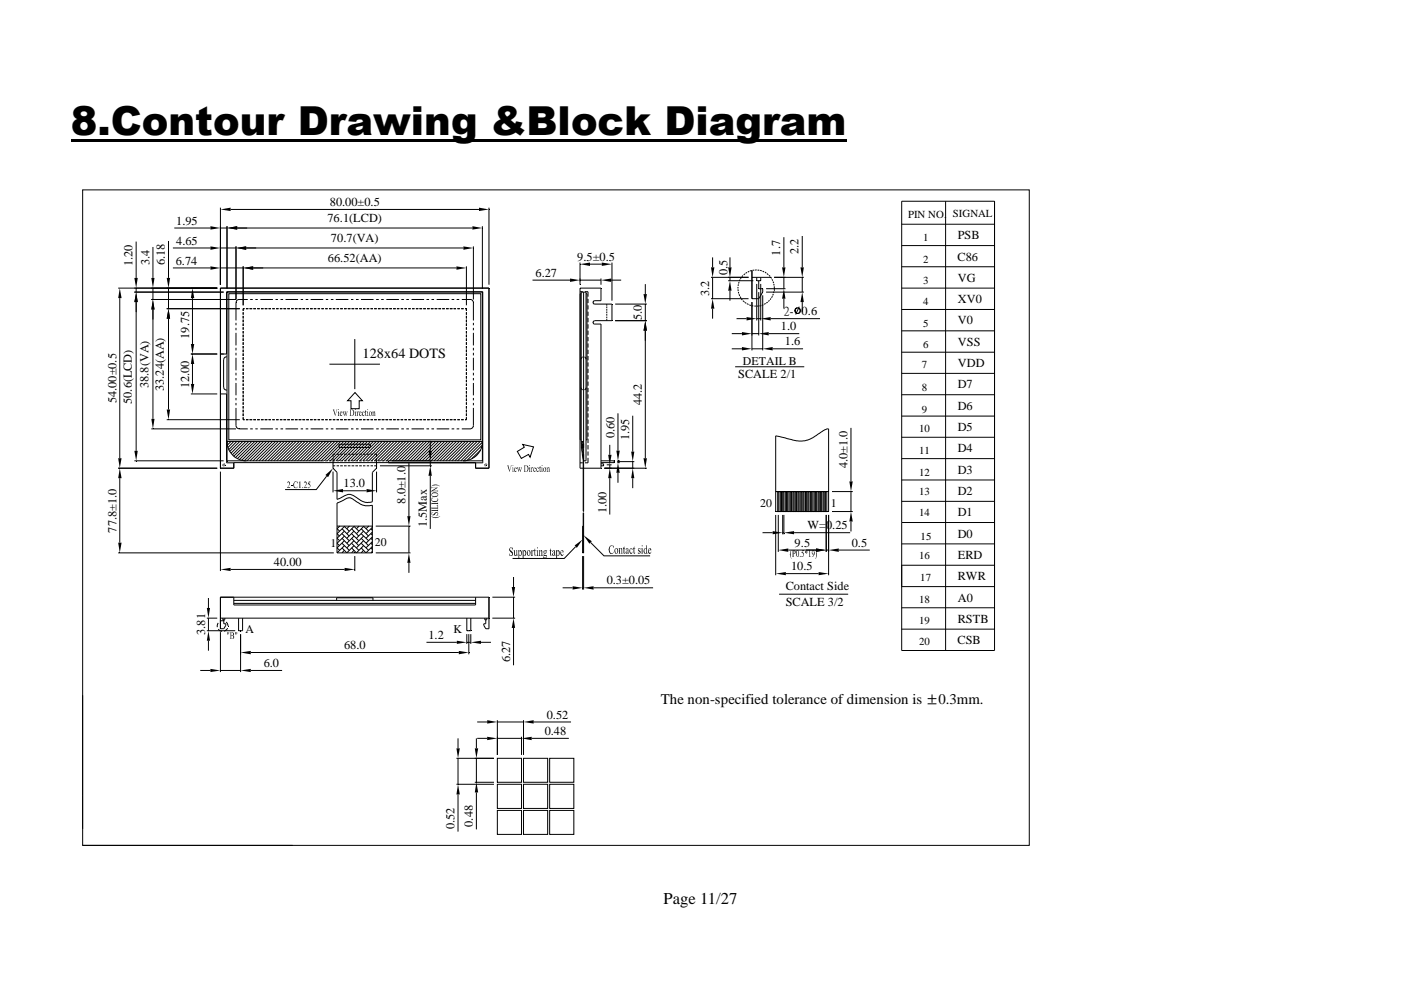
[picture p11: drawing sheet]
<svg xmlns="http://www.w3.org/2000/svg" width="297mm" height="210mm" viewBox="0 0 297 210" stroke-linecap="round" stroke-linejoin="round" font-family="sans-serif">
<defs><g id="words">
<text font-size="8.5" x="15" y="28.6">8.Contour Drawing &amp;Block Diagram</text>
<text font-size="3.5" x="140.7" y="191.6">Page 11/27</text>
<g font-size="3.1">
<text x="140.1" y="149.4">The non-specified tolerance of dimension is</text>
<text x="199" y="149.4">0.3mm.</text>
</g>
<text font-size="3" x="76.9" y="75.8">128x64 DOTS</text>
<g font-size="2.6">
<text x="37.3" y="47.6">1.95</text>
<text x="69.4" y="47.1">76.1(LCD)</text>
<text x="69.9" y="43.7">80.00±0.5</text>
<text x="37.3" y="51.9">4.65</text>
<text x="70.1" y="51.3">70.7(VA)</text>
<text x="169.3" y="53.9" transform="rotate(-90 169.3 53.9)">2.2</text>
<text x="203.1" y="50.7">PSB</text>
<text x="28.1" y="56.5" transform="rotate(-90 28.1 56.5)">1.20</text>
<text x="31.7" y="56.3" transform="rotate(-90 31.7 56.3)">3.4</text>
<text x="35" y="56.3" transform="rotate(-90 35 56.3)">6.18</text>
<text x="37.3" y="56.1">6.74</text>
<text x="69.5" y="55.6">66.52(AA)</text>
<text x="113.5" y="58.7">6.27</text>
<text x="122.4" y="55.3">9.5±0.5</text>
<text x="154.3" y="58.4" transform="rotate(-90 154.3 58.4)">0.5</text>
<text x="165.4" y="54.2" transform="rotate(-90 165.4 54.2)">1.7</text>
<text x="203" y="55.2">C86</text>
<text x="203.1" y="59.7">VG</text>
<text x="150.4" y="62.7" transform="rotate(-90 150.4 62.7)">3.2</text>
<text x="203.1" y="64.3">XV0</text>
<text x="40.1" y="71.8" transform="rotate(-90 40.1 71.8)">19.75</text>
<text x="136.1" y="67.9" transform="rotate(-90 136.1 67.9)">5.0</text>
<text x="165.6" y="70">1.0</text>
<text x="166.2" y="66.7">2- 0.6</text>
<text x="203.1" y="68.8">V0</text>
<text x="166.4" y="73.2">1.6</text>
<text x="203.1" y="73.3">VSS</text>
<text x="203.1" y="77.8">VDD</text>
<text x="31.5" y="82.3" transform="rotate(-90 31.5 82.3)">38.8(VA)</text>
<text x="34.8" y="82.9" transform="rotate(-90 34.8 82.9)">33.24(AA)</text>
<text x="40.1" y="82.3" transform="rotate(-90 40.1 82.3)">12.00</text>
<text x="156.5" y="80.2">SCALE 2/1</text>
<text x="203.1" y="82.3">D7</text>
<text x="24.7" y="85.5" transform="rotate(-90 24.7 85.5)">54.00±0.5</text>
<text x="27.9" y="85.6" transform="rotate(-90 27.9 85.6)">50.6(LCD)</text>
<text x="136.1" y="85.9" transform="rotate(-90 136.1 85.9)">44.2</text>
<text x="203.1" y="86.9">D6</text>
<text x="130.3" y="92.8" transform="rotate(-90 130.3 92.8)">0.60</text>
<text x="133.4" y="93.3" transform="rotate(-90 133.4 93.3)">1.95</text>
<text x="203.1" y="91.4">D5</text>
<text x="203.1" y="95.9">D4</text>
<text x="179.7" y="99.3" transform="rotate(-90 179.7 99.3)">4.0±1.0</text>
<text x="203.1" y="100.4">D3</text>
<text x="72.8" y="103.3">13.0</text>
<text x="86" y="106.8" transform="rotate(-90 86 106.8)">8.0±1.0</text>
<text x="203.1" y="104.9">D2</text>
<text x="24.7" y="112.9" transform="rotate(-90 24.7 112.9)">77.8±1.0</text>
<text x="90.5" y="111.8" transform="rotate(-90 90.5 111.8)">1.5Max</text>
<text x="128.6" y="108.7" transform="rotate(-90 128.6 108.7)">1.00</text>
<text x="171.2" y="112.2">W=0.25</text>
<text x="203.1" y="109.5">D1</text>
<text x="168.5" y="115.9">9.5</text>
<text x="180.6" y="115.9">0.5</text>
<text x="203.1" y="114">D0</text>
<text x="203.1" y="118.5">ERD</text>
<text x="58.1" y="120">40.00</text>
<text x="128.6" y="123.9">0.3±0.05</text>
<text x="166.6" y="125.2">Contact Side</text>
<text x="167.7" y="120.9">10.5</text>
<text x="203.1" y="123">RWR</text>
<text x="166.6" y="128.5">SCALE 3/2</text>
<text x="203.1" y="127.6">A0</text>
<text x="43.5" y="134.6" transform="rotate(-90 43.5 134.6)">3.81</text>
<text x="72.9" y="137.7">68.0</text>
<text x="90.8" y="135.5">1.2</text>
<text x="203" y="136.6">CSB</text>
<text x="203.1" y="132.1">RSTB</text>
<text x="55.9" y="141.4">6.0</text>
<text x="108.2" y="140.5" transform="rotate(-90 108.2 140.5)">6.27</text>
<text x="115.5" y="155.9">0.48</text>
<text x="115.9" y="152.4">0.52</text>
<text x="96.4" y="175.8" transform="rotate(-90 96.4 175.8)">0.52</text>
<text x="100.3" y="175.3" transform="rotate(-90 100.3 175.3)">0.48</text>
</g>
<g font-size="2.5">
<text x="157.5" y="77.3">DETAIL B</text>
<text x="161.2" y="107.6">20</text>
<text x="176.1" y="107.5">1</text>
<text x="70.1" y="116.1">1</text>
<text x="79.5" y="115.9">20</text>
<text x="52.1" y="134.2">A</text>
<text x="96.1" y="134.2">K</text>
</g>
<g font-size="2.3">
<text x="192.5" y="46.2">PIN NO.</text>
<text x="202" y="46.1">SIGNAL</text>
<text x="195.7" y="51.2">1</text>
<text x="195.7" y="55.7">2</text>
<text x="195.7" y="64.7">4</text>
<text x="195.7" y="60.2">3</text>
<text x="195.7" y="69.3">5</text>
<text x="195.7" y="73.8">6</text>
<text x="195.4" y="78">7</text>
<text x="195.4" y="83">8</text>
<text x="195.4" y="87.6">9</text>
<text x="194.9" y="91.7">10</text>
<text x="194.9" y="96.3">11</text>
<text x="194.9" y="100.9">12</text>
<text x="194.9" y="104.9">13</text>
<text x="194.9" y="109.5">14</text>
<text x="194.9" y="118.5">16</text>
<text x="195.2" y="114.4">15</text>
<text x="195.1" y="123.1">17</text>
<text x="194.9" y="127.8">18</text>
<text x="194.9" y="136.8">20</text>
<text x="194.9" y="132.3">19</text>
</g>
</g></defs>
<path d="M15 29.6h164.5v.5h-164.5z" fill="#000"/>
<g fill="none" stroke="#000" stroke-width=".21">
<path d="M17.5 40.3h200.7v138.9h-200.7zM28.9 51.2v7.7M32.4 52.4v6.5M35.7 51.1v7.8M36.7 56.8h7.9M36.7 52.6h7.9M37 48.3h7.6M46.7 56.8h4.9M46.7 44v16.4M46.7 52.6h3.3M46.7 48.3h1.4M48.1 48v13.2"/>
<path d="M48.9 44.4h52.7M50 52.2v11.3h-17.9M50.3 48.3h49.9M51.6 56.5v8.2M52.2 52.6h46.1M53.7 56.8h43.1M98.9 56.5v8.2M100.4 52.2v11.3M102.3 48v13.2M103.7 44v16.4M112.9 59.4h8M123 55.7v4.7"/>
<path d="M123 59.4h4.4M125.1 56h2.5M127.4 59.1v1.3M129.6 59.4h2.1M129.7 55.7v8.1M150.7 58.8h8M151.1 54.6v2.1M151.1 58.8v4.5M154.4 59.5h5.3M154.8 54.6v2.1M154.8 58.8v.7M156.7 59.8l-.1 .3"/>
<path d="M156.9 59.3l-.1 .3M157.2 58.8l-.2 .3M157.5 58.4l-.2 .3M157.9 58l-.2 .3M158.4 57.7l-.3 .3M158.9 57.5l-.4 .2M159.4 57.4l-.4 .1M159.4 58.8h4l.2 .3M159.4 57.4v5.9h1.5l.8-1.4v-.7h-.8v-1.7M159.9 57.3h-.3M160.4 57.2l-.3 .1M160.4 58.8v.7h.9v-.7"/>
<path d="M160.6 57.3h.4M161.2 57.3l.3 .1M161.7 57.5l.3 .2M162.2 57.7l.3 .2M162.6 58l.3 .3M163 58.4l.3 .2M163.7 59.2l.1 .3M163.9 59.7l.1 .3M164.1 58.8h6.3M166.2 50.3v6.4M166.2 58.8v2.4M170.1 50v6.7"/>
<path d="M170.1 58.8v3.1M191.2 42.7h19.7v95.2h-19.7zM191.2 52.1h19.7M191.2 56.6h19.7M191.2 47.5h19.7M200.5 42.7v95.2M25.1 61.1h21M25.4 63.2v34M28.5 61.9h18.9M28.9 61.1v.8M28.9 64.1v31.5M32.4 61.1v2.4"/>
<path d="M32.4 65.6v23.2M35.3 65.4h15.5M35.7 61.1v4.3M35.7 67.6v19.2M40.5 75.1h5.6M40.8 63.2v9.7M40.8 77.2v4.2M46.7 75.1h1.3v-13.3h54.4v36.3h-54.4v-14.6h-1.3M48.1 75.6l-.4 .1-.3 .6v5.8l.2 .4 .5 .2M48.5 62.3h53.4v31h-53.4zM50 68.5v.5M50 69.5v.5"/>
<path d="M50 70.6v2.6M50 73.7v.6M50 74.8v.6M50 75.9v2.6M50 79v.6M51.6 66.2v.5M51.6 67v.5M51.6 67.8v.5M51.6 68.6v.5M51.6 69.4v.5M51.6 70.2v.5M51.6 71v.5"/>
<path d="M51.6 71.8v.5M51.6 72.6v.5M51.6 73.4v.5M51.6 74.1v.6M51.6 74.9v.6M51.6 75.7v.6M51.6 76.5v.5M51.6 77.3v.6M51.6 78.1v.6M51.6 78.9v.6M51.6 79.7v.6M51.9 65.4h-.3v.5"/>
<path d="M52.2 65.4h.5M52.5 63.5h-1.7a.65 .65 0 0 0-.8 .7v3.7M52.9 65.4h.6M53 63.5h.6M53.7 65.4h.6M54.1 63.5h.5M54.5 65.4h.6M55.2 63.5h2.7M55.3 65.4h.6M56.1 65.4h.6M56.9 65.4h.5M57.7 65.4h.5"/>
<path d="M58.4 63.5h.5M58.5 65.4h.6M59.3 65.4h.6M59.5 63.5h.5M60.1 65.4h.6M60.5 63.5h2.7M60.9 65.4h.6M61.7 65.4h.6M62.5 65.4h.6M63.3 65.4h.6M63.8 63.5h.5M64.1 65.4h.6"/>
<path d="M64.8 63.5h.6M64.9 65.4h.6M65.7 65.4h.6M65.9 63.5h2.6M66.5 65.4h.6M67.3 65.4h.6M68.2 65.4h.5M69 65.4h.5M69.1 63.5h.5M69.8 65.4h.5M69.8 77.2h10.8M70.1 63.5h.6"/>
<path d="M70.6 65.4h.5M71.2 63.5h2.7M71.4 65.4h.5M72.1 65.4h.6M72.9 65.4h.6M73.7 65.4h.6M74.4 63.5h.5M74.5 65.4h.6M75.2 71.9v10.6M75.3 65.4h.6M75.5 63.5h.5M76.2 65.4h.5"/>
<path d="M76.5 63.5h2.7M77 65.4h.5M77.8 65.4h.5M78.6 65.4h.5M79.3 65.4h.6M79.8 63.5h.5M80.1 65.4h.6M80.8 63.5h.6M80.9 65.4h.6M81.7 65.4h.6M81.9 63.5h2.7M82.5 65.4h.6"/>
<path d="M83.4 65.4h.5M84.2 65.4h.5M85 65.4h.5M85.1 63.5h.5M85.8 65.4h.5M86.1 63.5h.6M86.6 65.4h.5M87.2 63.5h2.7M87.4 65.4h.5M88.2 65.4h.5M88.9 65.4h.6M89.7 65.4h.6"/>
<path d="M90.4 63.5h.6M90.5 65.4h.6M91.4 65.4h.5M91.5 63.5h.5M92.2 65.4h.5M92.6 63.5h2.6M93 65.4h.5M93.8 65.4h.5M94.6 65.4h.5M95.4 65.4h.5M95.8 63.5h.5M96.2 65.4h.5"/>
<path d="M96.8 63.5h.6M97 65.4h.5M97.8 65.4h.5M97.9 63.5h1.7a.65 .65 0 0 1 .8 .7v3.7M98.6 65.4h.3v.5M98.9 66.2v.5M98.9 67v.5M98.9 67.8v.5M98.9 68.6v.5M98.9 69.4v.5M98.9 70.2v.5M98.9 71v.5"/>
<path d="M98.9 71.8v.5M98.9 72.6v.5M98.9 73.4v.5M98.9 74.1v.6M98.9 74.9v.6M98.9 75.7v.6M98.9 76.5v.5M98.9 77.3v.6M98.9 78.1v.6M98.9 78.9v.6M98.9 79.7v.6M100.4 68.5v.5"/>
<path d="M100.4 69.5v.5M100.4 70.6v2.6M100.4 73.7v.6M100.4 74.8v.6M100.4 75.9v2.6M100.4 79v.6M123 61.1h4.4v2.7h-1.3a.36 .36 0 0 0-.4 .3 .36 .36 0 0 0 .4 .4h3.6v3.5h-3.6l-.4 .4 .3 .3h1.4v30.6h-4.4zM123 61.8h.6M123.2 61.9h1v35.8h-.5l-.2-1.1-.3-3zM123.2 62.3h-.2v31h.2M123.5 75.7l-.3 .5M123.7 61.9v46.6v-12.2"/>
<path d="M123.9 75.7l.3 .5M124 61.8h.7v1.1M124.2 62.3h.3v31h-.3M124.7 63.4v.9M124.7 64.7v.9M124.7 66.1v.9M124.7 67.4v.9M124.7 68.7v1M124.7 70.1v.9M124.7 71.5v.8M124.7 72.8v.9M124.7 74.2v.9"/>
<path d="M124.7 75.5v.9M124.7 76.8v.9M124.7 78.2v.9M124.7 79.5v.9M128.6 64.5v.3M128.6 65v.4M128.6 65.5v.4M128.6 66v.4M128.6 66.6v.3M128.6 67.1v.4M128.6 67.6v.4M130.4 68h6.8"/>
<path d="M130.4 64.5h6.8M136.8 60.2v2.2M136.8 64.5v3.5M136.8 70.1v27.1M150.7 63.3h8M151.1 65.4v2.2M154.8 61.6v2.2M155.1 74h2.2M155.1 70.7h2.2M155.9 77.8h14.6M156.2 67.6h2.1M156.5 61.3v.4"/>
<path d="M156.5 60.8v.4M156.5 60.3v.3M156.5 61.9l.1 .3M156.7 62.4l.1 .3M156.9 62.9l.2 .3M157.2 63.3l.2 .3M157.5 63.8l.3 .2M157.9 64.1l.3 .2M158.4 64.4l.3 .2M158.9 64.6l.3 .2M159.4 64.8l.3 .1M159.4 64.1v10.2"/>
<path d="M159.4 74h2.3M159.4 70.7h1.5M159.9 64.9h.4M160.4 60.2v7.7M160.4 67.6h.9M160.4 64.9h.4M160.9 61.9v9.2M161.3 60.2v7.7M161.3 64.8l-.3 .1M161.7 62.6v11.7M161.8 64.6l-.3 .1M162.3 64.3l-.3 .2"/>
<path d="M162.4 61.9h8M162.4 61.2h4.1M162.8 64.1l-.3 .2M163 70.7h6.5M163.1 63.7l-.2 .2M163.4 67.6h10.5M163.5 63.3l-.2 .2M163.8 62.8l-.2 .3M163.8 74h6.5M164 62.3l-.2 .4M164.1 60.2v.3M164.1 61.8l-.1 .3"/>
<path d="M164.2 61.3l-.1 .3M164.2 60.7v.4M166.2 63.3v2.1M169 65.3a.6 .6 0 0 0-.4 .9 .6 .6 0 0 0 1 0 .6 .6 0 0 0-.4-.9 .61 .61 0 0 0-.6 .5 .61 .61 0 0 0 .4 .7M169.2 65.3l.2 .1a.62 .62 0 0 1-.2 1.1M169.5 65l-.8 1.7M170.1 64.1v2.1M191.2 61.1h19.7M191.2 70.1h19.7M191.2 74.7h19.7M191.2 65.6h19.7M191.2 79.2h19.7"/>
<path d="M25.1 99.3h21M28.5 97.7h18.9M32.1 90.9h17.9M35.3 89h15.5M40.5 83.5h5.6M46.7 100v21.1M47.3 98.4v.3M47.3 98.7l.1 .1M47.5 98.3l-.1 .1M47.5 98.8h.1M47.5 98.4h.1M47.7 98.6l-.1 .1"/>
<path d="M47.7 98.5v.1M48.3 93.6l-.2 .2M49 93.6l-.8 .8M49.6 93.6l-1.3 1.3M49.6 98.1v1.2h-2.9v-38.2h57v38.2h-2.9v-1.2M50 86.5v3.8l.2 .4 .5 .2h1.8M50 80.1v.5M50 81.2v2.6M50 84.4v.5M50 85.4v.5M50.2 93.6l-1.7 1.7M50.8 93.6l-2.1 2.1"/>
<path d="M51.5 93.6l-2.5 2.5M51.6 80.5v.5M51.6 81.3v.5M51.6 82.1v.5M51.6 82.9v.5M51.6 83.7v.5M51.6 84.5v.5M51.6 85.3v.5M51.6 86.1v.5M51.6 86.9v.5M51.6 87.7v.5M51.6 88.5v.5h.3"/>
<path d="M52.1 93.6l-2.8 2.8M52.2 89h.5M52.2 97.7a4.1 4.1 0 0 1-4.1-4.1h54.2a4 4 0 0 1-4.1 4.1M52.7 93.6l-3.1 3.1M52.9 89h.6M53 90.9h.6M53.4 93.6l-3.5 3.4M53.7 89h.6M54 93.6l-3.7 3.6M54.1 90.9h.5M54.5 89h.6M54.6 93.6l-3.8 3.9"/>
<path d="M55.2 90.9h2.7M55.2 93.6l-3.9 4M55.3 89h.6M55.9 93.6l-4.1 4.1M56.1 89h.6M56.5 93.6l-4.1 4.1M56.9 89h.5M57.1 93.6l-4.1 4.1M57.7 89h.5M57.8 93.6l-4.2 4.1M58.4 93.6l-4.1 4.1M58.4 90.9h.5"/>
<path d="M58.5 89h.6M59 93.6l-4.1 4.1M59.3 89h.6M59.5 90.9h.5M59.6 93.6l-4.1 4.1M60.1 89h.6M60.3 93.6l-4.1 4.1M60.5 90.9h2.7M60.9 93.6l-4.1 4.1M60.9 89h.6M61.5 93.6l-4.1 4.1M61.7 89h.6"/>
<path d="M62.2 93.6l-4.2 4.1M62.5 89h.6M62.8 93.6l-4.1 4.1M63.3 89h.6M63.5 93.6l-4.2 4.1M63.8 90.9h.5M64 93.6l-4.1 4.1M64.1 89h.6M64.7 93.6l-4.1 4.1M64.8 90.9h.6M64.9 89h.6M65.3 93.6l-4.1 4.1"/>
<path d="M65.7 89h.6M65.9 90.9h2.6M66 93.6l-4.2 4.1M66.5 89h.6M66.6 93.6l-4.2 4.1M67.2 93.6l-4.1 4.1M67.3 89h.6M67.8 93.6l-4.1 4.1M68.2 89h.5M68.4 93.6l-4.1 4.1M68.7 97.7h-20.6v-35.8h54.2v35.8h-20.6M69 97.7h.5"/>
<path d="M69 89h.5M69.1 93.6l-4.1 4.1M69.1 90.9h.5M69.7 93.6l-4.1 4.1M69.8 97.7h.5M69.8 89h.5M70.1 90.9h.6M70.4 93.6l-4.2 4.1M70.6 97.7h.5M70.6 89h.5M70.6 97.2v2.1l.9 .9v5.7l.5-.2a2.98 2.98 0 0 1 2.7-.7l1.4 .8a3 3 0 0 0 2.8 .6v-6.2l.9-.9v-2.1M70.6 98.8h.5"/>
<path d="M70.6 100v4.4M71 93.6l-4.2 4.1M71.1 96.3h-.5v.6M71.2 90.9h2.7M71.4 89h.5M71.4 96.3h.5M71.4 98.8h.5M71.6 93.6l-4.1 4.1M71.9 94.2h6.6v.7h-6.6zM72.1 97.7h.6M72.1 89h.6M72.1 96.3h.6"/>
<path d="M72.1 98.8h.6M72.2 93.6l-4.1 4.1M72.9 93.6l-4.2 4.1M72.9 97.7h.6M72.9 89h.6M72.9 96.3h.6M72.9 98.8h.6M73.5 93.6l-4.1 4.1M73.7 97.7h.6M73.7 89h.6M73.7 96.3h.6M73.7 98.8h.6"/>
<path d="M74.1 93.6l-4.1 4.1M74.4 90.9h.5M74.5 97.7h.6M74.5 89h.6M74.5 96.3h.6M74.5 98.8h.6M74.8 93.6l-4.2 4.1M75.3 83.2l1.5 1.8h-.6v1.7h-1.8v-1.7h-.7zM75.3 97.7h.6M75.3 89h.6M75.3 96.3h.6M75.3 98.8h.6"/>
<path d="M75.4 93.6l-4.2 4.1M75.5 90.9h.5M76 93.6l-4.1 4.1h-.5M76.2 97.7h.5M76.2 89h.5M76.2 96.3h.5M76.2 98.8h.5M76.5 90.9h2.7M76.7 93.6l-4.2 4.1M77 97.7h.5M77 89h.5M77 96.3h.5"/>
<path d="M77 98.8h.5M77.3 93.6l-4.2 4.1M77.8 97.7h.5M77.8 89h.5M77.8 96.3h.5M77.8 98.8h.5M77.9 93.6l-4.1 4.1M78.5 93.6l-4.1 4.1M78.5 94.9l-2.9 2.8M78.6 97.7h.5M78.6 89h.5M78.6 96.3h.5"/>
<path d="M78.6 98.8h.5M79.2 93.6l-4.1 4.1M79.3 97.7h.6M79.3 89h.6M79.3 96.3h.5v.6M79.3 98.8h.5M79.8 90.9h.5M79.8 93.6l-1.3 1.3M79.8 100v4.4M80.1 89h.6M80.4 93.6l-4.1 4.1M80.6 98.8h11"/>
<path d="M80.8 90.9h.6M80.9 97.7h.6M80.9 89h.6M81 93.6l-4.1 4.1M81.7 93.6l-4.1 4.1M81.7 89h.6M81.9 90.9h2.7M82.3 93.6l-4.1 4.1M82.5 89h.6M82.9 93.6l-4.1 4.1M83.4 89h.5M83.6 93.6l-4.2 4.1"/>
<path d="M84.2 89h.5M84.2 93.6l-4.2 4.1M84.8 93.6l-4.1 4.1h-.6M85 89h.5M85.1 90.9h.5M85.5 93.6l-4.2 4.1M85.8 89h.5M86.1 93.6l-4.1 4.1M86.1 90.9h.6M86.6 89h.5M86.7 93.6l-4.1 4.1M86.7 98.2v11.2"/>
<path d="M87.2 90.9h2.7M87.3 93.6l-4.1 4.1M87.4 89h.5M88 93.6l-4.2 4.1M88.2 89h.5M88.6 93.6l-4.1 4.1M88.9 89h.6M89.2 93.6l-4.1 4.1M89.7 89h.6M89.9 93.6l-4.2 4.1M90.4 90.9h.6M90.5 93.6l-4.1 4.1"/>
<path d="M90.5 89h.6M91.1 93.6l-4.1 4.1M91.2 93.5v2.1M91.2 97.7v1.1M91.4 89h.5M91.5 90.9h.5M91.7 93.6l-4.1 4.1M92.2 89h.5M92.4 93.6l-4.1 4.1M92.6 90.9h2.6M93 89h.5M93 93.6l-4.1 4.1"/>
<path d="M93.6 93.6l-4.1 4.1M93.8 89h.5M94.3 93.6l-4.2 4.1M94.6 89h.5M94.9 93.6l-4.1 4.1M95.4 89h.5M95.5 93.6l-4.1 4.1M95.8 90.9h.5M96.1 93.6l-4.1 4.1M96.2 89h.5M96.8 93.6l-4.1 4.1M96.8 90.9h.6"/>
<path d="M97 89h.5M97.4 93.6l-4.1 4.1M97.8 89h.5M98 93.6l-4.1 4.1M98.7 93.6l-4.2 4.1M98.9 80.5v.5M98.9 81.3v.5M98.9 82.1v.5M98.9 82.9v.5M98.9 83.7v.5M98.9 84.5v.5M98.9 85.3v.5"/>
<path d="M98.9 86.1v.5M98.9 86.9v.5M98.9 87.7v.5M98.9 88.5v.5h-.3M99.3 93.6l-4.1 4.1M99.9 93.6l-4.1 4.1M100.4 86.5v3.9l-.6 .5h-1.9M100.4 80.1v.5M100.4 81.2v2.6M100.4 84.4v.5M100.4 85.4v.5M100.5 93.6l-4.1 4.1"/>
<path d="M101.2 93.6l-4.2 4.1M101.8 93.6l-4.1 4.1M101.9 95.4l-1.9 1.9M102.2 94.4l-3.2 3.2M102.3 93.8l-4 3.9M102.8 98.4v.3M102.8 98.7l.1 .1M103 98.3l-.1 .1M103 98.8h.1M103 98.4h.1M103.2 98.5v.1M103.2 98.6l-.1 .1"/>
<path d="M110.8 94.2l2.3 .5-.7 2.2-.3-.5-1.6 .8-.8-1.5 1.5-.9zM123 98.1h.6M123.2 82.2l.3 .5M123.2 93.6h.5l-.5 .5M123.4 93.6l-.2 .2M123.5 94.2h.2v.7h-.2zM123.7 94.2l-.4 .5M123.7 94.5l-.4 .5M123.7 94.9l-.4 .3M123.7 96.4l-.2 .2M123.7 96.8l-.1 .1M123.7 97.1l-.1 .1"/>
<path d="M123.7 93.9l-.4 .5M123.7 95.2l-.3 .3M123.7 95.5l-.3 .3M123.7 95.8l-.3 .3M123.7 96.1l-.2 .3M123.7 97.4v.1M124.2 82.2l-.3 .5M124.7 97.1v1h-.7M124.7 80.9v.9M124.7 82.3v.8M124.7 83.6v.9M124.7 85v.9"/>
<path d="M124.7 86.3v.9M124.7 87.6v.9M124.7 89v.9M124.7 90.3v.9M124.7 91.7v.9M124.7 93v.9M124.7 94.4v.9M124.7 95.7v.9M127.4 97.7h2.8v.4h-2.8M127.4 98.3h.6v.5h-.6M128.1 99.3h9.1M128.6 98.6h1.1"/>
<path d="M129.3 94.3v2.1M129.3 98.6v.7M130.9 97.7h.5M130.9 98.1h.5M130.9 97.9h3.6M131 87.6v7.9M131 97.7v.4M134.2 88.1v7.7M134.2 97.9v1.4M164.5 92.4l.7 .1a14.7 14.7 0 0 0 5.3 1 15.5 15.5 0 0 0 4.5-2.4l.7-.2v17.6h-11.2zM180.4 90.7v11.4M191.2 97.2h19.7"/>
<path d="M191.2 92.7h19.7M191.2 88.2h19.7M191.2 83.7h19.7M25.1 117.2h45.7M25.4 101.4v13.7M69.3 101l-2.2 2.8h-6.7M71.5 106.6l.8-.3a2.67 2.67 0 0 1 2-.7l2.5 1.5 .6 .1 1.5-.1v10.1h-7.4zM71.5 111.5h7.4M71.9 111.5l.1 .1M72 111.5l-.5 .6 .5 .5M72.5 115.2l1.5 1.5M72.5 114.1l1.5 1.6"/>
<path d="M72.5 113.2l1.5 1.4M72.5 112.1l1.5 1.6M72.7 104.1h5M72.9 111.5l1.1 1.1M73 111.6l-1.5 1.6 .5 .5M73 112.6l-1.5 1.5 .5 .5M73 113.7l-1.5 1.5 .5 .5M73 114.6l-1.5 1.6 .5 .5M73 115.7l-1.5 1.5M73 116.7l-.5 .5M74 111.5v.1M74.1 111.5l-.6 .6"/>
<path d="M74.5 115.2l1.6 1.5M74.5 114.1l1.6 1.6M74.5 113.2l1.6 1.4M74.5 112.1l1.6 1.6M75 111.5l1.1 1.1M75.1 111.6l-1.6 1.6M75.1 112.6l-1.6 1.5M75.1 113.7l-1.6 1.5M75.1 114.6l-1.6 1.6M75.1 115.7l-1.6 1.5-1-1M75.1 116.7l-.6 .5M75.2 117.9v3.2"/>
<path d="M76 111.5l.1 .1M76.2 111.5l-.6 .6M76.6 115.2l1.5 1.5M76.6 114.1l1.5 1.6M76.6 113.2l1.5 1.4M76.6 112.1l1.5 1.6M77 111.5l1.1 1.1M77.1 111.6l-1.5 1.6M77.1 112.6l-1.5 1.5M77.1 113.7l-1.5 1.5M77.1 114.6l-1.5 1.6M77.1 115.7l-1.5 1.5-1.1-1"/>
<path d="M77.1 116.7l-.5 .5M78.1 111.5v.1M78.2 111.5l-.6 .6M78.7 116.2l.2 .3M78.7 115.2l.2 .3M78.7 114.1l.2 .4M78.7 113.2l.2 .3M78.7 112.1l.2 .3M78.9 111.8l-1.3 1.4M78.9 112.8l-1.3 1.3M78.9 113.8l-1.3 1.4M78.9 114.9l-1.3 1.3"/>
<path d="M78.9 115.9l-1.3 1.3-1-1M78.9 116.9l-.2 .3M79.7 111.5h7.3M79.7 117.2h7.3M86.7 111.5v5.7M86.7 119.3v2.2M91.2 100.9v11.2M122 115.9l-2.4 2.5h-10.9M123.5 117.9v7.1M123.7 111.5h-.2v5.7h.2v-8.5v8.5M123.7 117.9v7.1M125.2 115l2.9 2.9h9.7"/>
<path d="M129.3 101.4v7.7M131 100.2v2.2M134.2 101.4v2.1M161.7 112.9h2.1M164.5 109.2v12.8M164.5 104.2h11.2M164.9 104.2h.2v4.3h-.2zM165 109.2v7.8M165.4 104.2h.3v4.3h-.3zM165.9 104.2h.3v4.3h-.3zM165.9 109.2v4.1M165.9 112.9h.3"/>
<path d="M166.2 109.2v4.1M166.5 104.2h.2v4.3h-.2zM167 104.2h.3v4.3h-.3zM167.1 116.6h5.9M167.6 104.2h.2v4.3h-.2zM168.1 104.2h.3v4.3h-.3zM168.4 112.9h11.9M168.6 104.2h.3v4.3h-.3zM169.2 104.2h.2v4.3h-.2zM169.7 104.2h.3v4.3h-.3zM170.2 104.2h.3v4.3h-.3zM170.8 104.2h.2v4.3h-.2z"/>
<path d="M171.3 104.2h.2v4.3h-.2zM171.8 104.2h.3v4.3h-.3zM172.3 104.2h.3v4.3h-.3zM172.9 104.2h.2v4.3h-.2zM173.4 104.2h.3v4.3h-.3zM173.9 104.2h.3v4.3h-.3zM174.5 104.2h.2v4.3h-.2zM175 104.2h.3v4.3h-.3zM175.2 109.2v7.8M175.2 116.6h.5M175.7 109.2v12.8M176.4 104.2h4.4"/>
<path d="M176.4 108.5h4.4M177.8 116.6h6.6M180.4 104.2v4.3M180.4 110.6v2.1M191.2 115.3h19.7M191.2 101.8h19.7M191.2 106.3h19.7M191.2 110.8h19.7M191.2 119.8h19.7M43.9 131.1h2.2M43.9 133.7h6M44.2 126.8v2.1"/>
<path d="M44.2 131.1v2.6M44.2 135.8v2.2M46.3 132.1l-.2 .5v.4M46.3 133.4l.5 .4 .3 .1M46.7 134v8.5M46.7 131.1h57M47.2 131.1v.3h.5v-.3M47.5 131.4v.8h.4v.4l-.4 .7h-.8v-6.7h57v6.7h-.7l-.4-.7v-.4h.4v-.8M47.5 131.7h-.9M48 131.9l.3 .8M48.3 133.2l-.8 .6M48.9 120.7h24.2"/>
<path d="M49.6 126.6v1.7h51.2v-1.7M49.6 127.3h51.2M49.6 127.9h51.2M50.6 131.1v2.6h.8v-2.6M51 134.5v8M53.2 138.3h44.1M71.4 127.3v-.6h7.7v.6M90.4 136.2h6.5M99 131.1v2.6h.8v-2.6M99 134.5v2M99 136.2h.8M99.4 134.5v4.2"/>
<path d="M99.8 134.5v2M102 136.2h2.1M102.8 131.1v.3h.4v-.3M104.4 126.6h4.8M104.4 131.1h4.8M108.9 122.3v2.2M108.9 126.6v4.5M108.9 133.1v8M119.3 124.6h2.1M123.5 124.6h.2M125.9 124.6h12.6M165.2 126h14.6"/>
<path d="M166.6 121.6h7M191.2 124.4h19.7M191.2 128.9h19.7M191.2 133.4h19.7M17.5 147.4v28.3M42.5 142.2h2.1M46.7 142.2h4.3M53.2 142.2h6.6M97.1 156.5v2.2M101 156.5v2.2M101.2 156.5h2.1M101.2 153.1h2.1"/>
<path d="M105.4 152.7v7.4M105.4 156.5h5.2M105.4 153.1h5.6M110.6 156.2v3.9M111 152.7v7.4M112.7 156.5h7.9M113.2 153.1h7.9M196.7 148.1h1.8M196.7 149.2h1.8M197.6 147.2v1.8M17.5 179.2h44.6M96.8 160.8h7.9"/>
<path d="M96.8 166.3h7.9M97.1 160.8v5.5M97.1 168.4v7.9M100.7 165.9h4M101 160.8v5.1M101 168v7.9M105.4 160.8h5.2v5.1h-5.2zM105.4 166.3h5.2v5.1h-5.2zM105.4 171.8h5.2v5.1h-5.2zM111 160.8h5.1v5.1h-5.1zM111 166.3h5.1v5.1h-5.1zM111 171.8h5.1v5.1h-5.1z"/>
<path d="M116.5 160.8h5.2v5.1h-5.2zM116.5 171.8h5.2v5.1h-5.2zM116.5 166.3h5.2v5.1h-5.2z"/>
</g>
<g fill="#000">
<path d="M28.5 58.9h.7l-.3 2.2zM32.1 58.9h.7l-.4 2.2zM35.3 58.9h.8l-.4 2.2zM44.6 56.5l2.1 .3-2.1 .4zM44.6 52.2l2.1 .4-2.1 .4zM44.6 48l2.1 .3-2.1 .4zM46.7 44.4l2.2-.4v.7zM48.1 48.3l2.2-.3v.7zM50 52.6l2.2-.4v.8zM51.6 56.8l2.1-.3v.7zM96.8 56.5l2.1 .3-2.1 .4zM98.3 52.2l2.1 .4-2.1 .4z"/>
<path d="M100.2 48l2.1 .3-2.1 .4zM101.6 44l2.1 .4-2.1 .3zM120.9 59.1l2.1 .3-2.1 .4zM123 56l2.1-.3v.7zM127.6 55.7l2.1 .3-2.1 .4zM127.4 59.4l2.2-.3v.7zM150.7 56.7h.8l-.4 2.1zM154.4 56.7h.7l-.3 2.1zM165.8 56.7h.7l-.3 2.1zM169.7 56.7h.7l-.3 2.1zM25.4 61.1l.4 2.1h-.7zM28.9 61.9l.3 2.2h-.7z"/>
<path d="M32.4 63.5l.4 2.1h-.7zM35.7 65.4l.4 2.2h-.8zM40.8 75.1l.4 2.1h-.7zM40.5 72.9h.7l-.4 2.2zM40.8 61.1l.4 2.1h-.7zM136.8 68l.4 2.1h-.8zM136.4 62.4h.8l-.4 2.1zM151.1 63.3l.4 2.1h-.8zM154.8 59.5l.3 2.1h-.7zM157.3 73.6l2.1 .4-2.1 .3zM157.3 70.4l2.1 .3-2.1 .4zM158.3 67.2l2.1 .4-2.1 .3z"/>
<path d="M160.9 70.7l2.1-.3v.7zM161.3 67.6l2.1-.4v.7zM161.7 74l2.1-.4v.7zM166.2 61.2l.3 2.1h-.7zM170.1 61.9l.3 2.2h-.7zM25.1 97.2h.7l-.4 2.1zM28.5 95.6h.7l-.3 2.1zM32.1 88.8h.7l-.4 2.1zM35.3 86.8h.8l-.4 2.2zM40.5 81.4h.7l-.4 2.1zM75.9 87.4l.2-.1zM90.8 95.6h.8l-.4 2.1z"/>
<path d="M112.9 99.2h.1zM128.9 96.4h.8l-.4 2.2zM130.7 95.5h.7l-.4 2.2zM133.8 95.8h.7l-.3 2.1zM136.4 97.2h.8l-.4 2.1zM25.4 99.3l.4 2.1h-.7zM25.1 115.1h.7l-.4 2.1zM69 100.7l1.6-1.4-1 1.9zM70.6 104.1l2.1-.4v.7zM77.7 103.7l2.1 .4-2.1 .3zM86.7 117.2l.3 2.1h-.6zM86.4 109.4h.6l-.3 2.1z"/>
<path d="M91.2 98.8l.4 2.1h-.8zM121.8 115.7l1.7-1.3-1.2 1.8zM123.7 113.5l1.8 1.3-.5 .5zM129.3 99.3l.4 2.1h-.8zM131 98.1l.4 2.1h-.7zM134.2 99.3l.3 2.1h-.7zM136.9 116.3h.1zM163.8 112.6l2.1 .3-2.1 .4zM165 116.6l2.1-.3v.7zM166.2 112.9l2.2-.3v.7zM173 116.3l2.2 .3-2.2 .4zM175.7 116.6l2.1-.3v.7z"/>
<path d="M180.4 108.5l.4 2.1h-.7zM180.1 102.1h.7l-.4 2.1zM43.9 128.9h.6l-.3 2.2zM44.2 133.7l.3 2.1h-.6zM46.7 120.7l2.2-.3v.7zM51 138.3l2.2-.3v.7zM73.1 120.4l2.1 .3-2.1 .4zM96.9 135.8l2.1 .4-2.1 .3zM97.3 138l2.1 .3-2.1 .4zM99.8 136.2l2.2-.4v.7zM108.5 124.5h.7l-.3 2.1zM108.9 131.1l.3 2h-.7z"/>
<path d="M121.4 124.3l2.1 .3-2.1 .4zM123.7 124.6l2.2-.3v.7zM164.5 121.6l2.1-.3v.7zM173.6 121.3l2.1 .3-2.1 .4zM44.6 141.8l2.1 .4-2.1 .3zM51 142.2l2.2-.4v.7zM96.8 158.7h.7l-.4 2.1zM100.7 158.7h.7l-.4 2.1zM103.3 156.2l2.1 .3-2.1 .4zM103.3 152.7l2.1 .4-2.1 .3zM110.6 156.5l2.1-.3v.7zM111 153.1l2.2-.4v.7z"/>
<path d="M97.1 166.3l.4 2.1h-.7zM101 165.9l.4 2.1h-.7z"/>
<path d="M70.5 86.8h.4l-.1 .1 .3 1.3z" fill-rule="evenodd"/>
<path d="M71.3 86.8h.3l-.5 1.4z" fill-rule="evenodd"/>
<path d="M71.8 86.8h.1l-.1 .2z" fill-rule="evenodd"/>
<path d="M71.6 87.3l.3-.1 .1 1h-.4l.2-.2z" fill-rule="evenodd"/>
<path d="M72.1 87.3l.4-.1-.3 .3 .4 .1h-.4l.2 .5h-.3z" fill-rule="evenodd"/>
<path d="M72.3 87.3l.2-.1 .1 .4-.4-.1h.3z" fill-rule="evenodd"/>
<path d="M72.1 88.1l.4-.1 .1-.2-.2 .4z" fill-rule="evenodd"/>
<path d="M72.6 87.2h.3l.1 1z" fill-rule="evenodd"/>
<path d="M73.2 87.5l-.2 .7z" fill-rule="evenodd"/>
<path d="M73 87.2h.3l.1 1z" fill-rule="evenodd"/>
<path d="M73.5 87.2l.2 .1-.3 .9z" fill-rule="evenodd"/>
<path d="M74.1 86.8l.7 .1h-.4v1.2h.4l-.7 .1 .1-.1v-1.2z" fill-rule="evenodd"/>
<path d="M74.5 86.9h.3a.83 .83 0 0 1 0 1.2h-.3a.71 .71 0 0 0 .4-.6 .71 .71 0 0 0-.4-.6z" fill-rule="evenodd"/>
<path d="M75.3 86.8h.1v.1z" fill-rule="evenodd"/>
<path d="M75.2 87.3l.2-.1 .1 1h-.3l.1-.8z" fill-rule="evenodd"/>
<path d="M75.6 87.3l.2-.1 .1 1h-.3l.1-.1v-.7z" fill-rule="evenodd"/>
<path d="M75.9 87.2l.2 .1-.3 .2z" fill-rule="evenodd"/>
<path d="M76.2 87.3l.3-.1-.3 .3 .5 .1h-.5l.3 .5h-.3l-.1-.2z" fill-rule="evenodd"/>
<path d="M76.4 87.3l.1-.1 .2 .4-.5-.1h.3z" fill-rule="evenodd"/>
<path d="M76.2 88.1l.5-.3-.2 .4z" fill-rule="evenodd"/>
<path d="M76.8 87.4l.4-.1-.3 .2v.4l.2 .2h-.3l-.1-.2z" fill-rule="evenodd"/>
<path d="M77 87.3h.2v.2z" fill-rule="evenodd"/>
<path d="M76.8 88.1l.4-.1 .1-.2-.2 .4z" fill-rule="evenodd"/>
<path d="M77.6 87v.2h.1l-.1 .1v.8h-.1v-.8h-.2z" fill-rule="evenodd"/>
<path d="M77.5 88.1l.3-.1-.2 .2z" fill-rule="evenodd"/>
<path d="M77.9 86.8h.2l-.1 .2z" fill-rule="evenodd"/>
<path d="M77.8 87.3l.2-.1 .1 1h-.3l.1-.2z" fill-rule="evenodd"/>
<path d="M78.4 87.3h.1l-.1 .2v.3l.1 .3h.2l-.1 .1-.4-.3z" fill-rule="evenodd"/>
<path d="M78.4 87.3a.44 .44 0 0 1 .5 .3 .44 .44 0 0 1-.3 .5l.1-.3a.39 .39 0 0 0-.3-.5z" fill-rule="evenodd"/>
<path d="M78.9 87.3l.3-.1v.2z" fill-rule="evenodd"/>
<path d="M79 87.4l.3-.1-.1 .2v.7h-.3z" fill-rule="evenodd"/>
<path d="M79.2 87.3l.3-.1 .1 1h-.3l.1-.1v-.5z" fill-rule="evenodd"/>
<path d="M107.5 98.7h.4l-.1 .1 .2 1.3z" fill-rule="evenodd"/>
<path d="M108.2 98.7h.3l-.5 1.4z" fill-rule="evenodd"/>
<path d="M108.7 98.6l.1 .1v.1z" fill-rule="evenodd"/>
<path d="M108.6 99.2l.2-.1 .1 .9h-.3l.1-.1v-.6z" fill-rule="evenodd"/>
<path d="M109.1 99.2l.3-.1h-.1l-.2 .3h.5h-.5l.2 .5h-.2z" fill-rule="evenodd"/>
<path d="M109.3 99.1l.2 .1 .1 .2h-.5h.3z" fill-rule="evenodd"/>
<path d="M109.1 99.9h.4l.1-.2-.2 .3z" fill-rule="evenodd"/>
<path d="M109.6 99.1h.3v1z" fill-rule="evenodd"/>
<path d="M110.1 99.4l-.2 .7z" fill-rule="evenodd"/>
<path d="M110 99.1h.3l-.1 .1 .1 .9z" fill-rule="evenodd"/>
<path d="M110.4 99.1h.3l-.4 1z" fill-rule="evenodd"/>
<path d="M111.1 98.7h.7l-.5 .1v1.1l.4 .1h-.6l.1-.2z" fill-rule="evenodd"/>
<path d="M111.5 98.7h.3a.83 .83 0 0 1-.1 1.3h-.2a.71 .71 0 0 0 .4-.6 .71 .71 0 0 0-.4-.7z" fill-rule="evenodd"/>
<path d="M112.3 98.6l.1 .1-.1 .1z" fill-rule="evenodd"/>
<path d="M112.1 99.2l.3-.1 .1 .9h-.4l.2-.2z" fill-rule="evenodd"/>
<path d="M112.5 99.2l.2-.1 .2 .9h-.4l.1-.2z" fill-rule="evenodd"/>
<path d="M112.8 99.1l.2 .1-.3 .2z" fill-rule="evenodd"/>
<path d="M113.2 99.2l.3-.1-.3 .1v.2h.4h-.4l.2 .5h-.2l-.1-.1z" fill-rule="evenodd"/>
<path d="M113.3 99.1h.2l.1 .3h-.4h.2z" fill-rule="evenodd"/>
<path d="M113.2 99.9h.3l.1-.2-.2 .3z" fill-rule="evenodd"/>
<path d="M113.8 99.2l.4-.1-.3 .1-.1 .2 .1 .4 .1 .1h-.2z" fill-rule="evenodd"/>
<path d="M114 99.1l.3 .2-.1 .1z" fill-rule="evenodd"/>
<path d="M113.8 99.9h.4l.1-.2-.3 .4z" fill-rule="evenodd"/>
<path d="M114.5 98.8l.1 .3h.1l-.1 .1v.7h-.2l-.1-.7z" fill-rule="evenodd"/>
<path d="M114.4 99.9h.3l-.1 .2z" fill-rule="evenodd"/>
<path d="M114.9 98.6l.1 .1-.1 .1z" fill-rule="evenodd"/>
<path d="M114.8 99.2l.2-.1 .1 .9h-.3z" fill-rule="evenodd"/>
<path d="M115.3 99.2l.2-.1-.2 .6 .1 .3h.3l-.2 .1-.3-.4z" fill-rule="evenodd"/>
<path d="M115.4 99.1a.44 .44 0 0 1 .4 .4 .44 .44 0 0 1-.3 .5l.2-.6z" fill-rule="evenodd"/>
<path d="M115.9 99.2l.2-.1v.2z" fill-rule="evenodd"/>
<path d="M116 99.3l.2-.1-.1 .2 .1 .6h-.3z" fill-rule="evenodd"/>
<path d="M116.2 99.1h.2l.2 .9h-.4l.2-.1v-.6z" fill-rule="evenodd"/>
<path d="M61 102.2l.1-.1 .3 .1-.5 .2z" fill-rule="evenodd"/>
<path d="M61.1 102.2h.3a1.13 1.13 0 0 1-.5 1.2 .79 .79 0 0 0 .2-1.2z" fill-rule="evenodd"/>
<path d="M60.9 103.4l.6-.2v.3z" fill-rule="evenodd"/>
<path d="M61.7 103h.4v.1h-.4z" fill-rule="evenodd"/>
<path d="M62.4 102.2h.5h-.2a.66 .66 0 0 0-.4 .7 .66 .66 0 0 0 .6 .5 .69 .69 0 0 1-.8-.4 .69 .69 0 0 1 .3-.8z" fill-rule="evenodd"/>
<path d="M62.7 102.2h.3z" fill-rule="evenodd"/>
<path d="M63 102.2l.1-.1v.4z" fill-rule="evenodd"/>
<path d="M62.7 103.4l.4-.3-.2 .3z" fill-rule="evenodd"/>
<path d="M63.4 102.2l.3-.1v1.3l.1 .1h-.4l.1-.1v-1.2z" fill-rule="evenodd"/>
<path d="M64.1 103.3l.2 .1-.1 .1z" fill-rule="evenodd"/>
<path d="M64.5 102.2l.1-.1 .3 .1-.5 .2z" fill-rule="evenodd"/>
<path d="M64.7 102.2h.2a1.03 1.03 0 0 1-.5 1.2 .77 .77 0 0 0 .3-1.2z" fill-rule="evenodd"/>
<path d="M64.4 103.4l.7-.2-.1 .3z" fill-rule="evenodd"/>
<path d="M65.2 103.3l.4 .2z" fill-rule="evenodd"/>
<path d="M65.5 102.1h.3l-.4 .3a.52 .52 0 0 1 .4 .5 .52 .52 0 0 1-.3 .5 .4 .4 0 0 0 .2-.5 .4 .4 0 0 0-.5-.2z" fill-rule="evenodd"/>
<path d="M91.4 109.4l.5 .2a1.41 1.41 0 0 0 1.4-.2 1.24 1.24 0 0 1-1.9 0z" fill-rule="evenodd"/>
<path d="M91.4 108.7h.5l-.4 .3z" fill-rule="evenodd"/>
<path d="M91.5 108.8l.1 .3 .1 .1a.97 .97 0 0 1 1.1-.5v.5l-.1-.4h-.2a.73 .73 0 0 1-.9 .4z" fill-rule="evenodd"/>
<path d="M91.4 105.6l.5-.1-.3 .2z" fill-rule="evenodd"/>
<path d="M91.5 105.7l.1 .4 .4 .2 .7-.2 .1-.4a.61 .61 0 0 1-.2 .7 .61 .61 0 0 1-.8 0l-.3-.2z" fill-rule="evenodd"/>
<path d="M91.6 104.5a.73 .73 0 0 1 .8-.1 .73 .73 0 0 1 .5 .6 .7 .7 0 0 0-.7-.4 .7 .7 0 0 0-.7 .5l-.1-.2z" fill-rule="evenodd"/>
<path d="M91.5 103a1.24 1.24 0 0 1 1.5-.1l.3 .3-.9-.3-1 .3z" fill-rule="evenodd"/>
<path d="M91.5 108l.1 .2h1.1l.2-.2v.5l-.1-.2h-1.2l-.1 .2z" fill-rule="evenodd"/>
<path d="M91.5 107.5l.1 .2h1.1l.1-.2v.4l-1.2-.1-.1 .1z" fill-rule="evenodd"/>
<path d="M91.5 106.6l.1 .1h1.1l.2-.1v.4l-.1-.2h-1.2l-.1 .2z" fill-rule="evenodd"/>
<path d="M91.5 104.1l1-.7h.4l-1.4 1z" fill-rule="evenodd"/>
<path d="M91.5 103.2l.2 .2h1.2h-1.2l-.2 .2z" fill-rule="evenodd"/>
<path d="M91.5 105.7v.2z" fill-rule="evenodd"/>
<path d="M91.5 104.9a.8 .8 0 0 0 1.3 0 .68 .68 0 0 1-.6 .5 .68 .68 0 0 1-.7-.5z" fill-rule="evenodd"/>
<path d="M91.6 104.1h1.2l.1-.2v.4l-.1-.2z" fill-rule="evenodd"/>
<path d="M92.4 109.2h.3l.1-.3 .1 .4z" fill-rule="evenodd"/>
<path d="M92.5 107.1h.4v.8l-.2-.7z" fill-rule="evenodd"/>
<path d="M92.5 105.5l.3 .4z" fill-rule="evenodd"/>
<path d="M108 117.3l.4 .5-.4 .1z" fill-rule="evenodd"/>
<path d="M108.1 116.2l.1-.1 .4 .1h-.3a.45 .45 0 0 0-.1 .5 .45 .45 0 0 0 .4 .3l.2 .6-.4 .3-.3-.1h.3a.43 .43 0 0 0 .2-.5 .43 .43 0 0 0-.4-.3l-.3-.5z" fill-rule="evenodd"/>
<path d="M108.3 116.2l.4-.1v.6z" fill-rule="evenodd"/>
<path d="M108.9 116.7h.3v.8l.2 .3-.2 .1-.2-.2z" fill-rule="evenodd"/>
<path d="M109.4 116.7h.2l.1 .9-.3 .2-.1-.1 .2-.1z" fill-rule="evenodd"/>
<path d="M109.5 117.6l.3 .1-.3 .2z" fill-rule="evenodd"/>
<path d="M109.8 116.8l.3-.2 .1 1.8h-.4l.1-.1v-1.4z" fill-rule="evenodd"/>
<path d="M110.1 117.8l.3 .1z" fill-rule="evenodd"/>
<path d="M110.2 116.7l.3 .1-.4 .2z" fill-rule="evenodd"/>
<path d="M110.3 116.8h.2l.2 .4-.3 .7-.1-.1 .2-.3v-.4z" fill-rule="evenodd"/>
<path d="M110.7 116.8l.3-.2v1.7l.1 .1h-.4l.1-.1v-1.5z" fill-rule="evenodd"/>
<path d="M111 117.8l.3 .1z" fill-rule="evenodd"/>
<path d="M111.1 116.7l.4 .1-.5 .2z" fill-rule="evenodd"/>
<path d="M111.2 116.8h.3l.1 .4-.3 .7-.1-.1 .2-.5z" fill-rule="evenodd"/>
<path d="M111.8 116.8l.3-.1-.2 .2v.7l.4 .2-.2 .1-.4-.4z" fill-rule="evenodd"/>
<path d="M111.9 116.7a.53 .53 0 0 1 .6 .2 .53 .53 0 0 1-.1 .7l-.3 .2 .2-.7-.2-.4z" fill-rule="evenodd"/>
<path d="M112.6 116.8l.3-.2v1.1l.1 .2h-.4l.1-.2v-.8z" fill-rule="evenodd"/>
<path d="M113 116.7l.2 .1h-.2l-.1 .2z" fill-rule="evenodd"/>
<path d="M113 116.8h.2z" fill-rule="evenodd"/>
<path d="M113.4 116.3v.4h.3l-.3 .1 .1 .9h-.2v-.9h-.1z" fill-rule="evenodd"/>
<path d="M113.3 117.7l.4-.1-.3 .3z" fill-rule="evenodd"/>
<path d="M113.9 116.1l.1 .1v.1z" fill-rule="evenodd"/>
<path d="M113.7 116.8l.3-.2 .1 1.3h-.4l.2-.3v-.7z" fill-rule="evenodd"/>
<path d="M114.2 116.8l.3-.2v.3z" fill-rule="evenodd"/>
<path d="M114.3 116.9l.4-.1-.2 .2v.7l.1 .2h-.4l.1-.2z" fill-rule="evenodd"/>
<path d="M114.6 116.7h.3l.1 .1v.9l.1 .2h-.4l.1-.1v-.9z" fill-rule="evenodd"/>
<path d="M115.3 117.9v.2l.3 .1-.4 .1-.1-.1z" fill-rule="evenodd"/>
<path d="M115.3 117.6l.1-.2v.2l.2 .1a.38 .38 0 0 1 .3 .5 .38 .38 0 0 1-.5 .2l-.2-.1 .6-.1 .1-.2-.6-.1z" fill-rule="evenodd"/>
<path d="M115.3 116.8l.4-.1-.3 .1v.5l.2 .1-.3-.1z" fill-rule="evenodd"/>
<path d="M115.5 116.7h.5l-.2 .1v.5l-.2 .2-.2-.1 .3-.3z" fill-rule="evenodd"/>
<path d="M116.8 116.3v.4h.2l-.2 .1 .1 .9h-.2l-.1-.9h-.1z" fill-rule="evenodd"/>
<path d="M116.7 117.7l.3-.1-.2 .3z" fill-rule="evenodd"/>
<path d="M117.2 116.8l.4-.1-.3 .1-.1 .3z" fill-rule="evenodd"/>
<path d="M117.2 117.3l.3-.2-.2 .2v.4l-.2 .1z" fill-rule="evenodd"/>
<path d="M117.4 116.7l.2 .1 .1 .8-.4 .3-.2-.1 .4-.2z" fill-rule="evenodd"/>
<path d="M117.5 117.7h.2l-.1 .1z" fill-rule="evenodd"/>
<path d="M117.6 117.8l.2-.2-.1 .3z" fill-rule="evenodd"/>
<path d="M117.8 116.8l.3-.2v1.7l.1 .1h-.4l.1-.1v-1.4z" fill-rule="evenodd"/>
<path d="M118.1 117.8l.3 .1z" fill-rule="evenodd"/>
<path d="M118.2 116.7l.2-.1 .2 .2h-.4l-.1 .2z" fill-rule="evenodd"/>
<path d="M118.3 116.8h.3l.1 .2v.5l-.3 .4-.1-.1 .1-.1 .1-.6z" fill-rule="evenodd"/>
<path d="M118.9 116.8l.4-.1-.3 .1-.1 .3h.6h-.6l.3 .6h-.3l-.1-.2z" fill-rule="evenodd"/>
<path d="M119.1 116.7l.3 .1 .1 .3h-.6h.4z" fill-rule="evenodd"/>
<path d="M118.9 117.7h.3l.3-.3-.3 .5z" fill-rule="evenodd"/>
<path d="M129.4 115.7h.6a.84 .84 0 0 0-.8 .6 .84 .84 0 0 0 .2 .9l.6 .1a.72 .72 0 0 1-.8-.2 .72 .72 0 0 1-.1-.8z" fill-rule="evenodd"/>
<path d="M129.7 115.7h.3z" fill-rule="evenodd"/>
<path d="M130 115.7l.1 .5-.1-.4z" fill-rule="evenodd"/>
<path d="M129.7 117.3l.5-.3-.2 .3z" fill-rule="evenodd"/>
<path d="M130.4 116.3h.2a.62 .62 0 0 0 .2 1 .56 .56 0 0 1-.6-.3 .56 .56 0 0 1 .2-.7z" fill-rule="evenodd"/>
<path d="M130.5 116.3l.3-.1 .3 .4-.2 .7h-.2h.1a.84 .84 0 0 0-.1-1z" fill-rule="evenodd"/>
<path d="M131.1 116.3l.3-.1v.3z" fill-rule="evenodd"/>
<path d="M131.3 116.5l.4-.1-.3 .1v.8l.2 .1h-.5l.2-.1z" fill-rule="evenodd"/>
<path d="M131.6 116.3l.2-.1 .1 .2 .1 1h-.3l.1-.7z" fill-rule="evenodd"/>
<path d="M132.3 115.9l.1 .3 .1 .1h-.1v1h-.2v-1h-.1z" fill-rule="evenodd"/>
<path d="M132.2 117.3l.4-.1-.2 .2z" fill-rule="evenodd"/>
<path d="M132.8 116.3l.3-.1-.3 .1v.3z" fill-rule="evenodd"/>
<path d="M132.8 116.8l.3-.2-.3 .3 .1 .4h-.2z" fill-rule="evenodd"/>
<path d="M132.9 116.3l.3 .1 .1 .8-.5 .2-.1-.1 .4-.2v-.8z" fill-rule="evenodd"/>
<path d="M133.1 117.2l.2 .1-.2 .1z" fill-rule="evenodd"/>
<path d="M133.1 117.4l.3-.2z" fill-rule="evenodd"/>
<path d="M133.7 116.2h.3l-.4 .2v.6l.3 .2-.3 .1-.2-.5z" fill-rule="evenodd"/>
<path d="M133.8 116.3l.2-.1 .1 .3h-.2z" fill-rule="evenodd"/>
<path d="M133.6 117.3l.4-.1 .2-.2-.3 .4z" fill-rule="evenodd"/>
<path d="M134.4 115.9l.1 .3 .2 .1h-.2l.1 1h-.2l-.2-1z" fill-rule="evenodd"/>
<path d="M134.4 117.3l.3-.1-.2 .2z" fill-rule="evenodd"/>
<path d="M135.3 117l.2 .3-.2 .1z" fill-rule="evenodd"/>
<path d="M135.3 116.3l.4-.1-.4 .2 .2 .3a.39 .39 0 0 1 .3 .3 .39 .39 0 0 1-.3 .4h-.2l.4-.2-.4-.5z" fill-rule="evenodd"/>
<path d="M135.5 116.3l.3-.1v.4z" fill-rule="evenodd"/>
<path d="M136.1 115.6h.1l-.1 .3z" fill-rule="evenodd"/>
<path d="M135.9 116.3l.3-.1v1.1l.2 .1h-.5l.2-.1v-.9z" fill-rule="evenodd"/>
<path d="M136.7 116.2l.3 .1a.56 .56 0 0 0-.4 .4 .56 .56 0 0 0 .3 .6l-.3 .1-.2-.5z" fill-rule="evenodd"/>
<path d="M136.9 115.7l.3-.1v1.7l-.4 .1h-.2l.4-.2v-1.4z" fill-rule="evenodd"/>
<path d="M137 117.3h.3l-.3 .1z" fill-rule="evenodd"/>
<path d="M137.5 116.4l.4-.2-.3 .2-.1 .2 .6 .1h-.6l.1 .4 .2 .1-.3 .1-.1-.2z" fill-rule="evenodd"/>
<path d="M137.7 116.3h.3l.1 .4-.6-.1h.4z" fill-rule="evenodd"/>
<path d="M137.5 117.3l.5-.1 .1-.2-.3 .4z" fill-rule="evenodd"/>
<path d="M167.8 116.7l.1-.1a1.56 1.56 0 0 0-.1 1.8l-.3-.8z" fill-rule="evenodd"/>
<path d="M168.1 116.8h.2l-.1 1.2 .2 .1h-.5l.2-.1z" fill-rule="evenodd"/>
<path d="M167.9 116.7h.4a.4 .4 0 0 1 .4 .3 .4 .4 0 0 1-.2 .4h-.3a.35 .35 0 0 0 .3-.3 .35 .35 0 0 0-.2-.3z" fill-rule="evenodd"/>
<path d="M168.9 116.7h.2a1.12 1.12 0 0 0 0 1.3l-.1 .1a1.25 1.25 0 0 1-.1-1.4z" fill-rule="evenodd"/>
<path d="M168.9 116.7a.53 .53 0 0 1 .6 .3 .53 .53 0 0 1-.1 .6l-.2 .4-.2 .1 .2-.3 .1-.7-.1-.3z" fill-rule="evenodd"/>
<path d="M169.6 117.9l.2 .1-.1 .1z" fill-rule="evenodd"/>
<path d="M169.9 117.9l.4 .1-.3 .1z" fill-rule="evenodd"/>
<path d="M170.1 116.7h.4l-.5 .4a.48 .48 0 0 1 .5 .4 .48 .48 0 0 1-.4 .5l.2-.1a.44 .44 0 0 0 0-.4 .44 .44 0 0 0-.4-.3z" fill-rule="evenodd"/>
<path d="M170.7 116.8l.2 .2z" fill-rule="evenodd"/>
<path d="M170.7 117.1h.2l-.2 .2z" fill-rule="evenodd"/>
<path d="M170.9 117.1v.4z" fill-rule="evenodd"/>
<path d="M170.9 116.6v.4z" fill-rule="evenodd"/>
<path d="M171.1 116.8l.1 .1-.2 .2 .2 .2-.3-.2z" fill-rule="evenodd"/>
<path d="M171.5 116.8l.2-.2v1.3l.2 .2h-.4l.1-.1v-1.1z" fill-rule="evenodd"/>
<path d="M172.3 116.7l-.1 .4 .2 .4h-.2l-.1-.5z" fill-rule="evenodd"/>
<path d="M172.3 116.7a.57 .57 0 0 1 .5 .4 .57 .57 0 0 1-.2 .5l-.2 .4-.3 .1 .4-.5a.72 .72 0 0 0-.2-.9z" fill-rule="evenodd"/>
<path d="M172.2 117.5h.3z" fill-rule="evenodd"/>
<path d="M172.8 116.6l.3 .4 .1 .5-.1 .7-.3 .2a1.41 1.41 0 0 0 .2-1.4z" fill-rule="evenodd"/>
<path d="M48.2 134.1h.1v.5z" fill-rule="evenodd"/>
<path d="M48.5 134.1l.1 .1-.1 .4z" fill-rule="evenodd"/>
<path d="M48.8 134.1h.3l-.1 .1v.5h.4l-.4 .1v.5l.5 .1h-.8l.2-.2z" fill-rule="evenodd"/>
<path d="M48.7 134.1h.5a.37 .37 0 0 1 .4 .2 .37 .37 0 0 1-.2 .4h-.3l.3-.1v-.4z" fill-rule="evenodd"/>
<path d="M49.1 134.8h.5l-.1 .6h-.3l.3-.3-.1-.3z" fill-rule="evenodd"/>
<path d="M49.9 134.1h.1l-.1 .5z" fill-rule="evenodd"/>
<path d="M50.2 134.1h.1l-.1 .5z" fill-rule="evenodd"/>
</g>
<use href="#words"/>
</svg>
